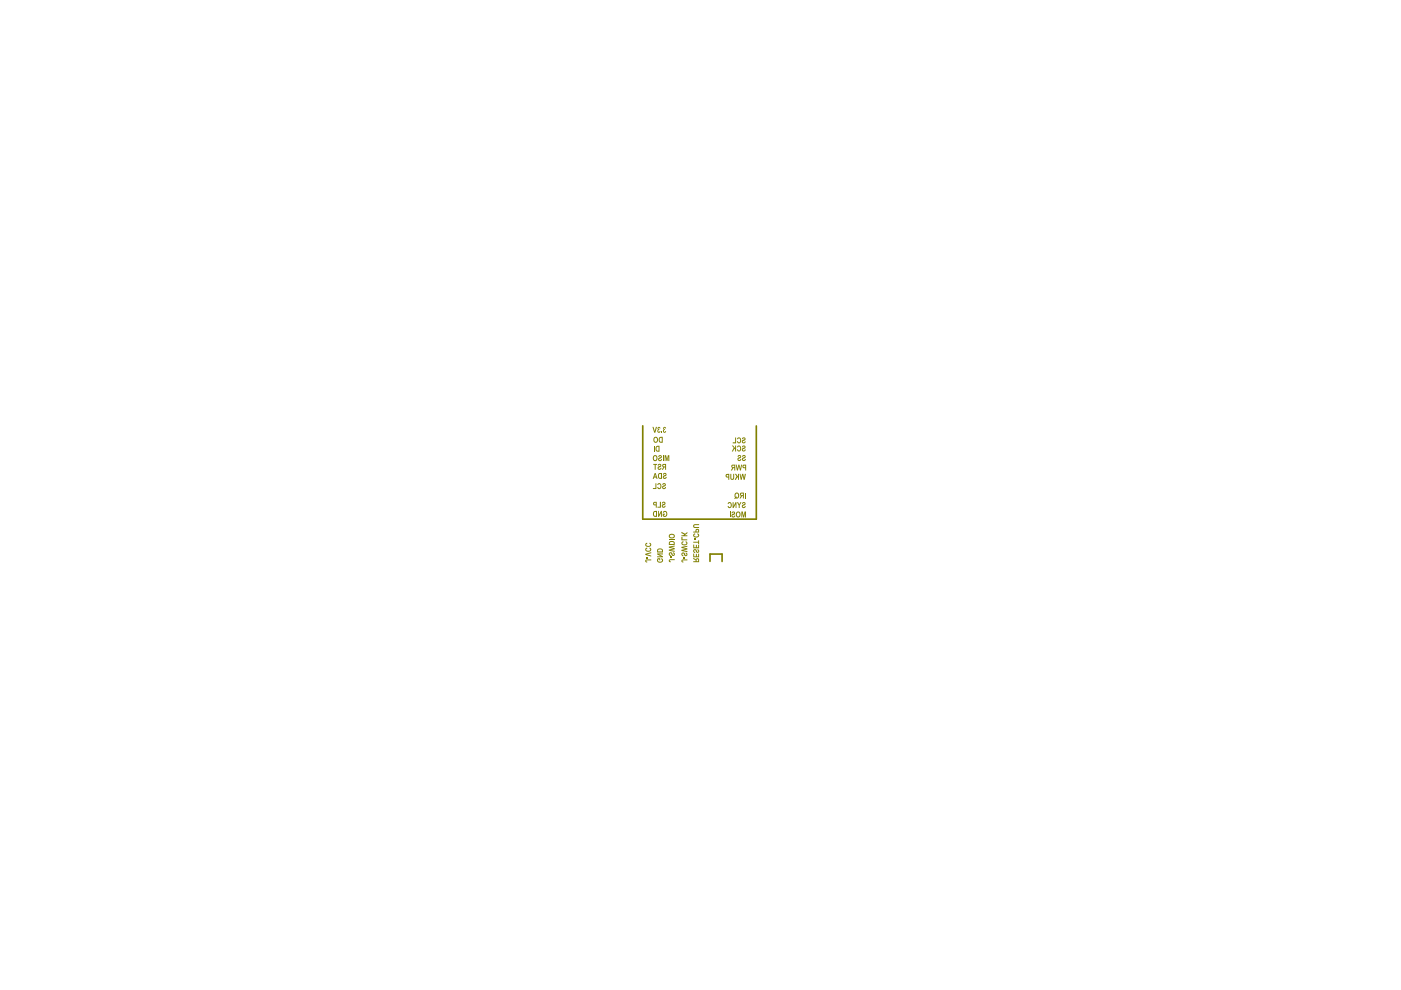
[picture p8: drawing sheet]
<svg xmlns="http://www.w3.org/2000/svg" width="297mm" height="210mm" viewBox="0 0 297 210" stroke-linecap="round" stroke-linejoin="round" font-family="sans-serif">
<path d="M136.3 90.3v19.8h24.1v-19.8M150.5 119v-1.5h2.6v1.5" fill="none" stroke="#808000" stroke-width=".36"/>
<g fill="#808000">
<path d="M136.9 118.7l1.2-.1v.2h-1l-.1 .2 .2 .1-.1 .2-.3-.2z"/>
<path d="M137.1 118.1h.3v.3h-.3z"/>
<path d="M136.8 117.4l1.3-.3v.2l-1 .2 1 .3v.2l-1.3-.3z"/>
<path d="M136.9 116.3l.3-.2 .1 .2-.2 .1-.1 .2 .6 .2 .3-.2-.2-.3v-.2l.3 .2 .1 .3-.3 .3-.6 .1-.4-.3z"/>
<path d="M136.9 115.2l.3-.1 .1 .2h-.2l-.1 .3 .6 .1 .3-.2-.2-.2v-.2l.3 .2 .1 .3-.3 .3h-.7l-.3-.2z"/>
<path d="M139.4 118.4h.6v.4h-.2v-.2h-.3l.1 .4h.7l-.1-.6 .3 .2v.4l-.5 .3-.6-.1-.1-.3z"/>
<path d="M139.3 117.3h1.3v.2h-.9l.9 .5v.2h-1.3v-.2h.8l-.8-.5z"/>
<path d="M147 117.4h.2v.6h.3v-.6h.2v.6h.3v-.6h.2v.8h-1.2z"/>
<path d="M147.1 116.5h.5l.4 .5v-.2l-.1-.3h.1l.2 .1v.4l-.5 .2-.2-.5-.2-.1-.1 .3 .2 .1v.2h-.2l-.2-.3z"/>
<path d="M147 115.5h.2v.5h.3v-.5h.2v.5h.3v-.5h.2v.8h-1.2z"/>
<path d="M147 114.9h1v-.3h.2v.8h-.2v-.3h-1z"/>
<path d="M147.3 114.1h.2v.4h-.2z"/>
<path d="M147 113.2l.4-.1v.2l-.2 .1 .1 .3 .7-.1-.1-.5 .2 .1 .2 .4-.4 .3h-.6l-.3-.3z"/>
<path d="M147 111.3l.3-.2h.9v.2l-1 .1 .1 .3h.9v.2h-1.1l-.1-.3z"/>
<path d="M140.4 106.5l.2-.1 .4 .1v.5l-.5 .2 .1 .2 .5-.2-.2 .4h-.4l-.2-.1 .1-.5 .5-.2-.1-.2-.5 .2z"/>
<path d="M139.9 106.4h.2v1.2h-.7v-.2h.5z"/>
<path d="M140.5 102.5l.3-.1 .3 .2v.4l-.5 .3 .1 .2 .5-.2-.3 .4h-.3l-.2-.2 .1-.5 .5-.2-.1-.2-.5 .2z"/>
<path d="M139.4 102.6l.4-.2 .4 .3v.6l-.3 .4-.4-.1-.2-.3 .2-.1 .2 .3h.2l.1-.7-.3-.2-.2 .2h-.2z"/>
<path d="M139 102.5h.2v1.2h-.8v-.2h.6z"/>
<path d="M140.6 100.4l.5-.1 .2 .2-.1 .3-.5 .3 .2 .2 .4-.2-.2 .4h-.3l-.3-.2 .1-.4 .5-.3-.1-.1-.4 .1z"/>
<path d="M139.5 98.4l.4-.1 .3 .3-.1 .3-.5 .3 .1 .2 .6-.2-.4 .4-.4-.1-.1-.4 .6-.5-.2-.1-.4 .2z"/>
<path d="M138.5 98.4h.8v.2h-.3v1h-.2v-1h-.3z"/>
<path d="M140.9 96.5h.3l.2 .9 .2-.9h.3v1.3h-.2v-1l-.2 1h-.2l-.2-1v1h-.2z"/>
<path d="M140.5 96.5h.2v1.3h-.2z"/>
<path d="M139.6 96.6l.4-.1 .3 .2v.3l-.5 .3 .1 .3 .3-.3h.2l-.3 .5-.5-.2v-.4l.5-.3-.1-.2-.2 .2h-.3z"/>
<path d="M138.6 94.5h.2v1.3h-.2z"/>
<path d="M140.7 90.6l.3-.1 .2 .3h-.4l.2 .2-.2 .5 .4-.1-.3 .4-.3-.3 .1-.4-.1-.3z"/>
<path d="M140.2 91.5h.2v.2h-.2z"/>
<path d="M139.4 90.6l.4-.1 .2 .3h-.4l.2 .2-.2 .5 .4-.1-.2 .4-.4-.3 .1-.4z"/>
<path d="M138.3 90.5h.3l.2 .9 .3-.9h.2l-.4 1.2h-.2z"/>
<path d="M157.2 108.5h.3l.2 .8 .2-.8h.3v1.2h-.2v-1l-.2 1h-.2l-.2-1v1h-.2z"/>
<path d="M155.2 108.6l.4-.1 .2 .1v.4l-.5 .3 .1 .2 .5-.2-.3 .4-.4-.1-.1-.4 .6-.5-.6 .1z"/>
<path d="M154.7 108.5h.2v1.2h-.2z"/>
<path d="M157.4 106.6l.4-.2 .2 .2v.5l-.5 .2 .1 .2 .5-.2-.2 .4h-.3l-.3-.1 .1-.5 .5-.3-.2-.1-.4 .1z"/>
<path d="M156.2 106.5h.3l.2 .5 .3-.5h.2l-.4 .7v.5h-.2v-.5z"/>
<path d="M155.3 106.5h.2v.8l.4-.8h.2v1.2h-.1v-.8l-.5 .8h-.2z"/>
<path d="M154.4 106.6l.4-.2 .3 .4 .1 .5-.4 .4h-.3l-.2-.4h.2l.1 .2h.2l.1-.7-.2-.1-.2 .2-.2-.1z"/>
<path d="M157.9 104.4h.2v1.3h-.2z"/>
<path d="M156 98.5h.2l.1 .9 .2-.9h.3l.2 .9 .1-.9h.2l-.2 1.3h-.2l-.2-1-.3 1h-.2z"/>
<path d="M157.4 96.6l.4-.1 .3 .2-.1 .4-.5 .2 .2 .3 .2-.3h.2l-.3 .5-.3-.1-.2-.2 .1-.4 .5-.3-.2-.1-.2 .2-.2-.1z"/>
<path d="M156.5 96.5h.4l.3 .3-.2 .3-.5 .2 .3 .3 .2-.3h.2l-.3 .5-.4-.1-.2-.3 .2-.4 .5-.2-.2-.1-.2 .2-.2-.1z"/>
<path d="M157.4 94.6l.3-.2 .4 .3-.1 .3-.5 .3 .1 .2 .3-.2h.2l-.3 .4h-.4l-.1-.5 .6-.5-.6 .1z"/>
<path d="M156.3 94.6l.5-.1 .3 .3v.6l-.3 .3h-.4l-.2-.4 .2-.1 .2 .3 .3-.1v-.6l-.1-.1-.3 .2-.3-.1z"/>
<path d="M155.2 94.5h.2l.5 .5v-.5h.2v1.2h-.2v-.4l-.2-.2-.3 .6h-.2l.4-.8z"/>
<path d="M140.6 108.5l.5-.2 .3 .3 .1 .6-.3 .3-.3 .1-.4-.2v-.5h.5v.2h-.3l.2 .3 .3-.1 .1-.2-.2-.5h-.2l-.2 .1h-.2z"/>
<path d="M139.5 108.3h.2v.9l.4-.9h.2v1.3h-.2v-.8l-.4 .8h-.2z"/>
<path d="M141.8 118.7l.3-.1h.9v.2h-.9l.1 .4-.4-.1z"/>
<path d="M142.1 118h.3v.4h-.3z"/>
<path d="M141.8 117.2l.5-.1 .5 .6 .1-.3-.2-.3h.2l.1 .2v.4l-.4 .2-.5-.6-.1 .2 .2 .2v.2h-.2l-.2-.3z"/>
<path d="M141.8 115.9l1.2-.2v.2l-.8 .1 .8 .2v.3l-.8 .1 .8 .2v.2l-1.2-.2v-.3l.9-.2-.9-.2z"/>
<path d="M141.8 114.3h1.2v.2h-1.2z"/>
<path d="M157.4 92.8l.4-.1 .2 .2v.4l-.5 .3 .1 .2 .5-.2-.3 .4h-.4l-.1-.3 .1-.3 .5-.3-.3-.2-.1 .2h-.2z"/>
<path d="M156.3 92.9l.5-.2 .3 .4v.6l-.3 .3-.4-.1-.2-.3 .2-.1 .2 .3 .3-.1v-.6l-.2-.2-.2 .2h-.3z"/>
<path d="M155.9 92.8h.2v1.2h-.7v-.2h.5z"/>
<path d="M156.8 100.5h.2l.2 .9 .1-.9h.3l.2 .8 .1-.8h.2l-.2 1.2h-.2l-.2-.9-.2 .9h-.2z"/>
<path d="M155.8 100.5h.3l.4 .5v-.5h.2v1.2h-.2l-.2-.5-.3 .5h-.2l.4-.7z"/>
<path d="M154.8 100.5h.3l.1 1 .2-.1 .1-.9h.2l-.1 1-.2 .2h-.4l-.2-.2z"/>
<path d="M144.5 118.8l.2-.2h1v.2h-1l.2 .5-.4-.2z"/>
<path d="M144.8 118.1h.3v.3h-.3z"/>
<path d="M144.6 117.2l.4-.1 .5 .6v-.2l-.1-.1v-.2h.2l.1 .5-.1 .2h-.4l-.2-.5-.2-.1-.1 .3 .2 .2v.2h-.1l-.3-.3z"/>
<path d="M144.5 116l1.2-.3v.2l-.8 .2 .8 .2v.2l-.8 .2 .8 .1v.3l-1.2-.3v-.2l.9-.2-.9-.2z"/>
<path d="M144.6 114.9l.3-.1 .1 .1-.3 .2v.2l.6 .1 .2-.2-.2-.2 .1-.2h.1l.2 .2v.4l-.4 .2h-.5l-.3-.3z"/>
<path d="M144.5 113.8h.2v.6h1v.2h-1.2z"/>
<path d="M144.5 112.8l.8 .4 .4-.4v.3l-.5 .4h.5v.2h-1.2v-.2h.4l.2-.2-.6-.3z"/>
<path d="M139.4 116.5l-.1 .6h1.3l-.2-.7-.7-.1zM139.5 116.6l.7-.1 .2 .4h-.9z"/>
<path d="M147 118.3v.2l.5 .3v.2h-.5v.2h1.2v-.7l-.5-.1-.2 .2zM147.7 118.6h.3v.4h-.3z"/>
<path d="M147 112.7v.2h1.2v-.5l-.2-.2-.3-.1-.2 .2-.1 .4zM147.7 112.4h.2l.1 .3h-.3z"/>
<path d="M138.5 106.5v.5l.5 .2v.4h.2v-1.2zM138.7 106.7l.3-.1v.4l-.3-.1z"/>
<path d="M139.6 100.4l-.1 .3 .1 .6 .2 .2h.6v-1.2zM139.8 100.5h.3v.8l-.3-.1z"/>
<path d="M138.8 100.3l-.4 1.2h.2l.1-.2h.4l.1 .2h.2l-.4-1.2zM138.9 100.6l.1 .4h-.2z"/>
<path d="M140.5 98.4l-.1 .3 .3 .4-.4 .5h.3l.3-.5h.1v.5h.2v-1.2zM140.6 98.6h.4v.3h-.3z"/>
<path d="M138.5 96.7l-.1 .3 .1 .5 .2 .3h.4l.3-.5-.1-.6-.3-.2zM138.7 96.8l.3-.1 .2 .2v.4l-.3 .3-.3-.3z"/>
<path d="M139.1 94.7l-.1 .4 .1 .5 .2 .2h.5v-1.3zM139.3 94.8l.3-.1v.9l-.4-.2z"/>
<path d="M139.8 92.7l-.2 .4 .2 .6 .1 .2h.6v-1.3zM140 92.9l.3-.1v.8l-.4-.1z"/>
<path d="M138.7 92.8l-.2 .2 .1 .7 .3 .2h.3l.3-.5-.1-.5-.2-.3zM138.8 92.9l.3-.1 .2 .2v.4l-.2 .3-.3-.2z"/>
<path d="M156.1 108.6l-.1 .4 .1 .5 .3 .2h.3l.3-.4-.1-.6-.2-.2zM156.3 108.8l.2-.1 .3 .2v.5l-.2 .1-.4-.2z"/>
<path d="M157 104.5l-.1 .5a.22 .22 0 0 1 .2 .1 .22 .22 0 0 1-.1 .3l-.2 .3h.2l.3-.4 .2-.1v.5h.2v-1.3zM157.1 104.7l.4-.1v.4h-.4z"/>
<path d="M155.8 104.6v1.2l.7-.2 .2-.3v-.6l-.4-.3zM156 104.7h.4l.1 .2v.4l-.2 .2h-.2l.1-.2h-.2z"/>
<path d="M157.5 98.6v.6l.5 .1v.5h.2v-1.3zM157.7 98.8l.3-.1v.4h-.3z"/>
<path d="M155.2 98.6l-.1 .4 .2 .2-.4 .6h.3l.4-.6 .1 .6h.2v-1.3zM155.3 98.8l.4-.1v.3h-.4z"/>
<path d="M138.6 108.5l-.1 .9 .2 .2h.6v-1.3zM138.7 108.6h.4v.8l-.4-.1z"/>
<path d="M141.9 114.9l-.1 .6h1.2v-.5l-.1-.2-.5-.1zM142.1 115h.7v.3h-.8z"/>
<path d="M141.9 113.4l-.1 .4 .3 .3h.6l.3-.2v-.4l-.2-.3h-.4zM142.1 113.5l.5-.1 .3 .3-.2 .2h-.4l-.3-.1z"/>
<path d="M153.9 100.6v.5l.5 .2v.4h.2v-1.2zM154.1 100.7h.3v.3h-.3z"/>
</g>
</svg>
